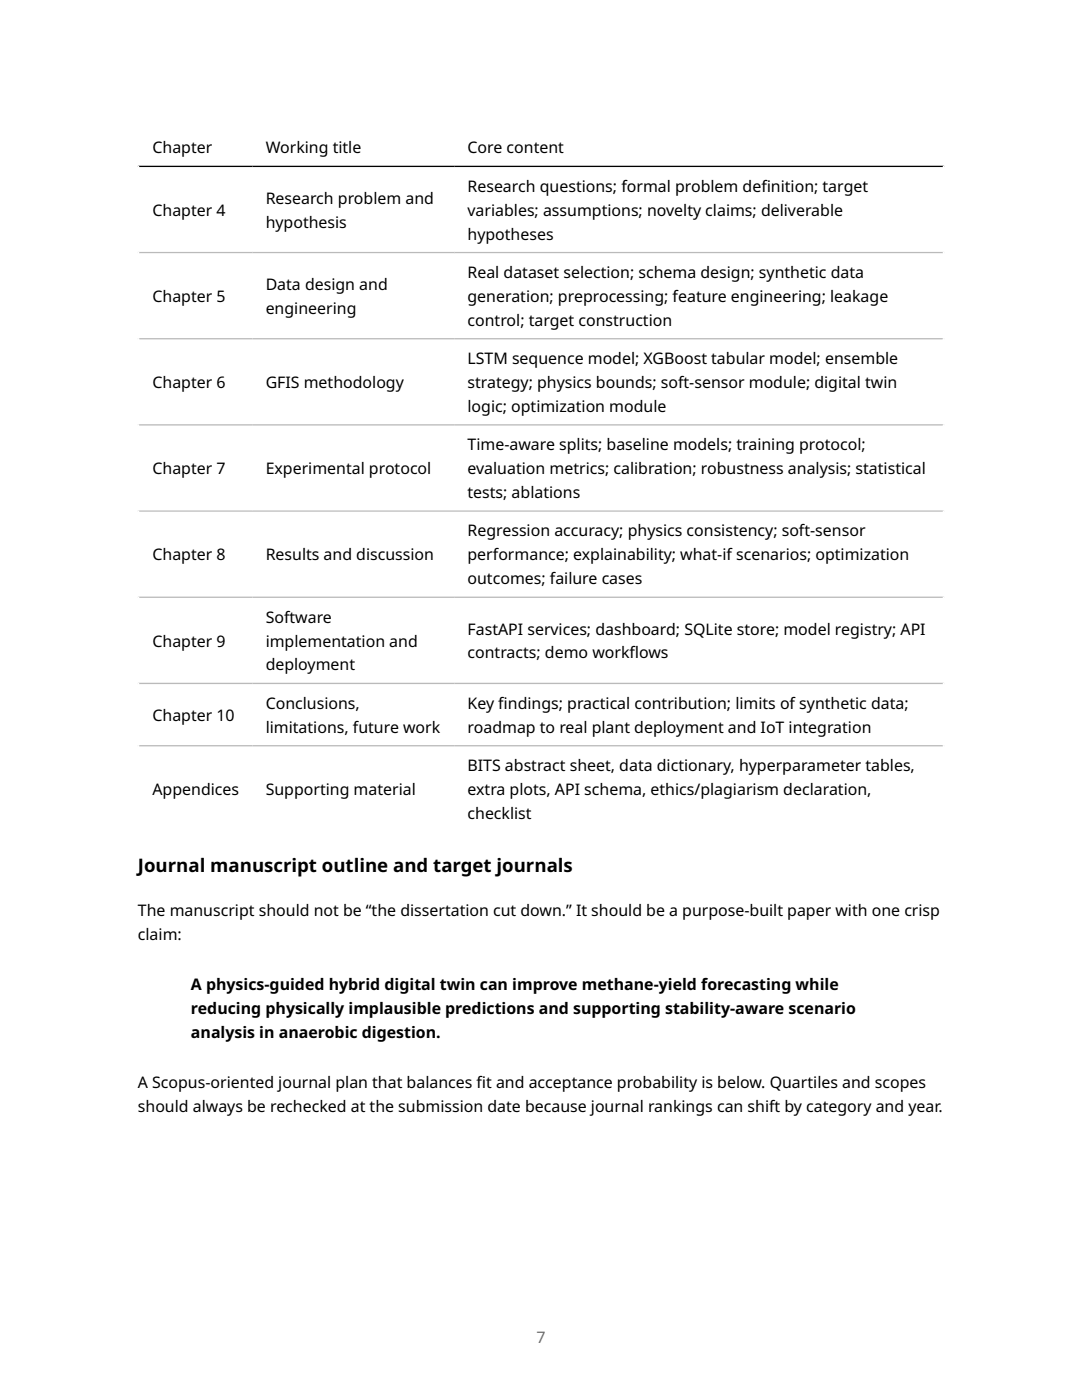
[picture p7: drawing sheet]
<svg xmlns="http://www.w3.org/2000/svg" width="216mm" height="279mm" viewBox="0 0 216 279" stroke-linecap="round" stroke-linejoin="round" font-family="sans-serif">
<defs><g id="words">
<text font-size="3.7" x="27.5" y="174.1">Journal manuscript outline and target journals</text>
<g font-size="3.2">
<text x="30.4" y="30.6">Chapter</text>
<text x="53" y="30.6">Working title</text>
<text x="93.3" y="30.6">Core content</text>
<text x="53" y="40.7">Research problem and</text>
<text x="93.3" y="38.3">Research questions; formal problem def</text>
<text x="151.9" y="38.3">inition; target</text>
<text x="30.4" y="43">Chapter 4</text>
<text x="53" y="45.4">hypothesis</text>
<text x="93.3" y="43">variables; assumptions; novelty claims; deliverable</text>
<text x="93.3" y="47.8">hypotheses</text>
<text x="53" y="57.9">Data design and</text>
<text x="93.3" y="55.5">Real dataset selection; schema design; synthetic data</text>
<text x="30.4" y="60.2">Chapter 5</text>
<text x="53" y="62.6">engineering</text>
<text x="93.3" y="60.2">generation; preprocessing; feature engineering; leakage</text>
<text x="93.3" y="65">control; target construction</text>
<text x="30.4" y="77.4">Chapter 6</text>
<text x="53" y="77.4">GFIS methodology</text>
<text x="93.3" y="72.7">LSTM sequence model; XGBoost tabular model; ensemble</text>
<text x="93.3" y="77.4">strategy; physics bounds; soft-sensor module; digital twin</text>
<text x="93.3" y="82.2">logic; optimization module</text>
<text x="93.3" y="89.9">Time-aware splits; baseline models; training protocol;</text>
<text x="30.4" y="94.6">Chapter 7</text>
<text x="53" y="94.6">Experimental protocol</text>
<text x="93.3" y="94.6">evaluation metrics; calibration; robustness analysis; statistical</text>
<text x="93.3" y="99.4">tests; ablations</text>
<text x="93.3" y="107.1">Regression accuracy; physics consistency; soft-sensor</text>
<text x="30.4" y="111.8">Chapter 8</text>
<text x="53" y="111.8">Results and discussion</text>
<text x="93.3" y="111.8">performance; explainability; what-if scenarios; optimization</text>
<text x="93.3" y="116.6">outcomes; failure cases</text>
<text x="53" y="124.3">Software</text>
<text x="30.4" y="129">Chapter 9</text>
<text x="53" y="129">implementation and</text>
<text x="93.3" y="126.6">FastAPI services; dashboard; SQLite store; model registry; API</text>
<text x="93.3" y="131.4">contracts; demo workf</text>
<text x="125.6" y="131.4">lows</text>
<text x="53" y="133.8">deployment</text>
<text x="30.4" y="143.8">Chapter 10</text>
<text x="53" y="141.5">Conclusions,</text>
<text x="93.3" y="141.5">Key f</text>
<text x="99.4" y="141.5">indings; practical contribution; limits of synthetic data;</text>
<text x="53" y="146.2">limitations, future work</text>
<text x="93.3" y="146.2">roadmap to real plant deployment and IoT integration</text>
<text x="93.3" y="153.9">BITS abstract sheet, data dictionary, hyperparameter tables,</text>
<text x="30.4" y="158.7">Appendices</text>
<text x="53" y="158.7">Supporting material</text>
<text x="93.3" y="158.7">extra plots, API schema, ethics/plagiarism declaration,</text>
<text x="93.3" y="163.4">checklist</text>
<text x="27.5" y="182.8">The manuscript should not be “the dissertation cut down.” It should be a purpose-built paper with one crisp</text>
<text x="27.5" y="187.5">claim:</text>
<text x="38.1" y="197.6">A physics-guided hybrid digital twin can improve methane-yield forecasting while</text>
<text x="38.1" y="202.4">reducing physically implausible predictions and supporting stability-aware scenario</text>
<text x="38.1" y="207.1">analysis in anaerobic digestion.</text>
<text x="27.5" y="217.2">A Scopus-oriented journal plan that balances f</text>
<text x="27.5" y="221.9">should always be rechecked at the submission date because journal rankings can shift by category and year.</text>
<text x="95.1" y="217.2">it and acceptance probability is below. Quartiles and scopes</text>
</g>
<text font-size="3.2" fill="#6e6e6e" x="107" y="267.9">7</text>
</g></defs>
<path d="M27.5 25.5h160.9M27.6 25.4v140.8M188.3 25.4v140.8M27.5 166h160.9" fill="none" stroke="#fff" stroke-width=".26"/>
<path d="M27.5 33.2h160.9" fill="none" stroke="#000" stroke-width=".26"/>
<path d="M27.5 50.4h160.9M27.5 67.6h160.9M27.5 84.8h160.9M27.5 102h160.9M27.5 119.2h160.9M27.5 136.4h160.9M27.5 148.8h160.9" fill="none" stroke="#bbb" stroke-width=".26"/>
<use href="#words"/>
</svg>
